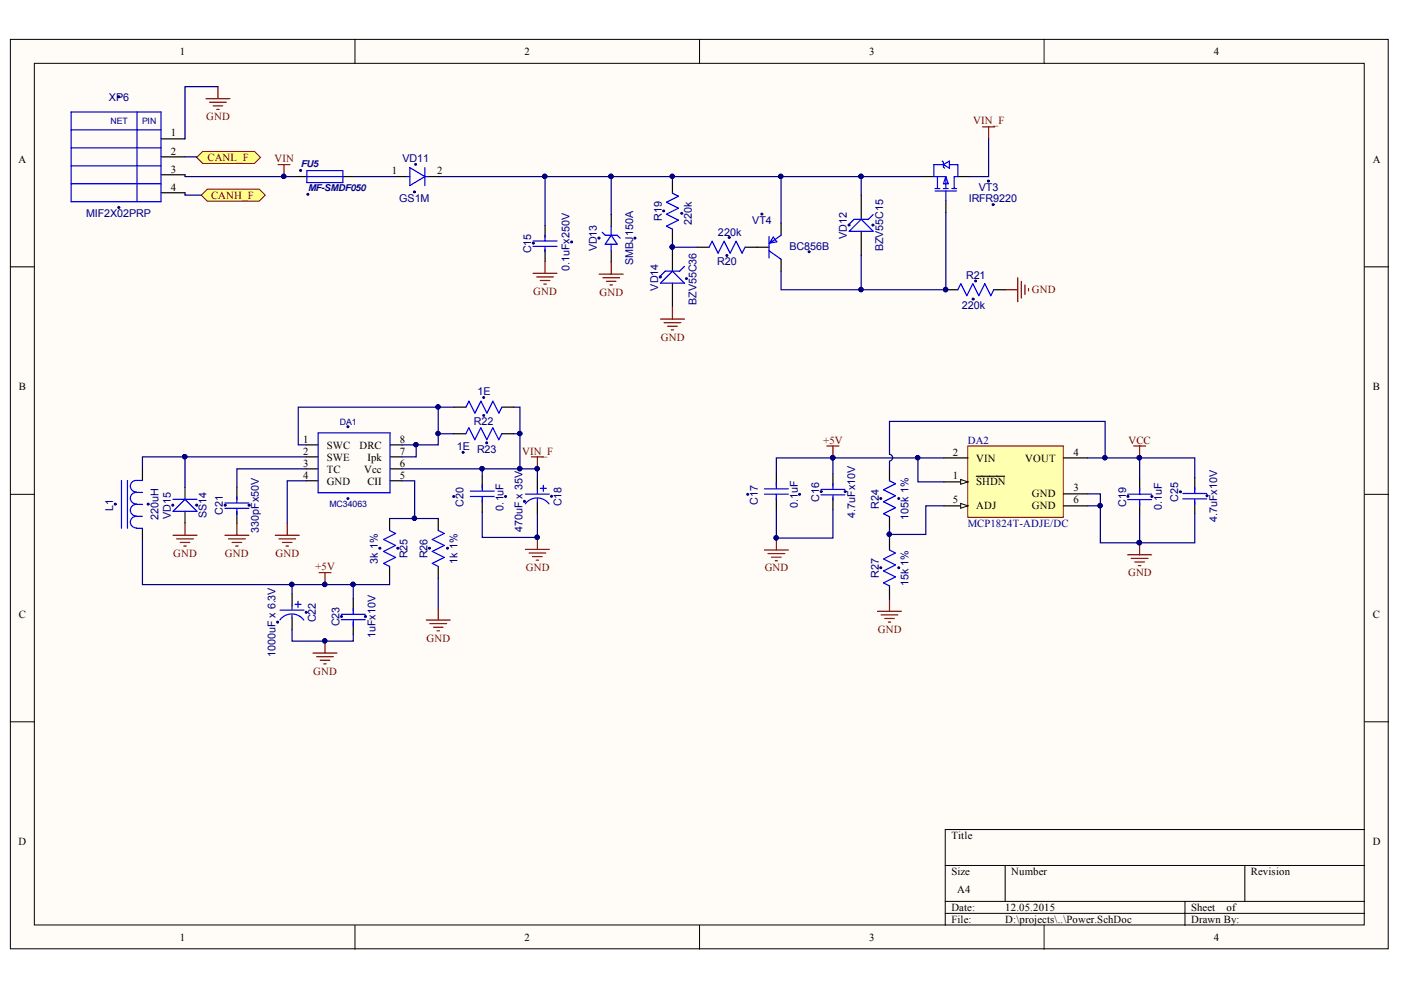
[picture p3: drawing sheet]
<svg xmlns="http://www.w3.org/2000/svg" width="297mm" height="210mm" viewBox="0 0 297 210" stroke-linecap="round" stroke-linejoin="round" font-family="sans-serif">
<defs><g id="words">
<g font-size="2.3">
<text x="38.1" y="11.7">1</text>
<text x="111.2" y="11.7">2</text>
<text x="184.3" y="11.7">3</text>
<text x="257.4" y="11.7">4</text>
<text x="36.2" y="28.9">1</text>
<text x="3.9" y="34.5">A</text>
<text x="36.2" y="32.8">2</text>
<text x="291.1" y="34.5">A</text>
<text x="36.2" y="40.4">4</text>
<text x="36.2" y="36.6">3</text>
<text x="83" y="36.9">1</text>
<text x="92.7" y="36.9">2</text>
<text x="4" y="82.7">B</text>
<text x="291.1" y="82.7">B</text>
<text x="64.3" y="93.9">1</text>
<text x="69.3" y="95.1">SWC</text>
<text x="76.2" y="95.1">DRC</text>
<text x="84.7" y="93.9">8</text>
<text x="64.3" y="98.9">3</text>
<text x="64.3" y="96.4">2</text>
<text x="64.3" y="101.5">4</text>
<text x="69.3" y="100.2">TC</text>
<text x="69.3" y="97.7">SWE</text>
<text x="77.2" y="100.2">Vcc</text>
<text x="77.9" y="97.7">Ipk</text>
<text x="84.7" y="96.4">7</text>
<text x="84.7" y="101.5">5</text>
<text x="84.7" y="98.9">6</text>
<text x="202" y="101.7">1</text>
<text x="202" y="96.6">2</text>
<text x="206.9" y="97.8">VIN</text>
<text x="217.3" y="97.8">VOUT</text>
<text x="227.6" y="96.6">4</text>
<text x="69.3" y="102.7">GND</text>
<text x="77.9" y="102.7">CII</text>
<text x="202" y="106.7">5</text>
<text x="206.9" y="102.9">SHDN</text>
<text x="206.9" y="108">ADJ</text>
<text x="218.8" y="105.5">GND</text>
<text x="218.8" y="108">GND</text>
<text x="227.6" y="104.2">3</text>
<text x="227.6" y="106.7">6</text>
<text x="4" y="131">C</text>
<text x="291.1" y="131">C</text>
<text x="3.9" y="179.2">D</text>
<text x="201.7" y="177.9">Title</text>
<text x="291.1" y="179.2">D</text>
<text x="201.7" y="185.6">Size</text>
<text x="214.4" y="185.6">Number</text>
<text x="265.2" y="185.6">Revision</text>
<text x="203" y="189.4">A4</text>
<text x="201.7" y="193.2">Date:</text>
<text x="201.7" y="195.7">File:</text>
<text x="213.1" y="193.2">12.05.2015</text>
<text x="213.1" y="195.7">D:\projects\..\Power.SchDoc</text>
<text x="252.5" y="193.2">Sheet</text>
<text x="252.5" y="195.7">Drawn By:</text>
<text x="260.1" y="193.2">of</text>
<text x="38.1" y="199.5">1</text>
<text x="111.2" y="199.5">2</text>
<text x="184.3" y="199.5">3</text>
<text x="257.4" y="199.5">4</text>
</g>
<g font-size="2.3" fill="#000080">
<text x="23.1" y="21.4">XP6</text>
<text x="85.3" y="34.4">VD11</text>
<text x="207.5" y="40.5">VT3</text>
<text x="18.3" y="46.1">MIF2X02PRP</text>
<text x="84.7" y="42.8">GS1M</text>
<text x="140.3" y="46.9" transform="rotate(-90 140.3 46.9)">R19</text>
<text x="146.6" y="47.7" transform="rotate(-90 146.6 47.7)">220k</text>
<text x="159.5" y="47.5">VT4</text>
<text x="205.4" y="42.9">IRFR9220</text>
<text x="112.6" y="53.7" transform="rotate(-90 112.6 53.7)">C15</text>
<text x="126.5" y="53.3" transform="rotate(-90 126.5 53.3)">VD13</text>
<text x="152.2" y="49.9">220k</text>
<text x="167.4" y="53">BC856B</text>
<text x="179.5" y="50.6" transform="rotate(-90 179.5 50.6)">VD12</text>
<text x="187.2" y="53.3" transform="rotate(-90 187.2 53.3)">BZV55C15</text>
<text x="120.8" y="57.5" transform="rotate(-90 120.8 57.5)">0.1uFx250V</text>
<text x="134.2" y="56.2" transform="rotate(-90 134.2 56.2)">SMBJ150A</text>
<text x="152.1" y="56.3">R20</text>
<text x="204.8" y="59.2">R21</text>
<text x="139.5" y="61.6" transform="rotate(-90 139.5 61.6)">VD14</text>
<text x="147.7" y="64.6" transform="rotate(-90 147.7 64.6)">BZV55C36</text>
<text x="203.9" y="65.5">220k</text>
<text x="101.2" y="83.8">1E</text>
<text x="96.8" y="95.5">1E R23</text>
<text x="100.5" y="90.2">R22</text>
<text x="205.2" y="94">DA2</text>
<text x="98.3" y="107.4" transform="rotate(-90 98.3 107.4)">C20</text>
<text x="119.1" y="107.3" transform="rotate(-90 119.1 107.3)">C18</text>
<text x="160.7" y="107" transform="rotate(-90 160.7 107)">C17</text>
<text x="169.1" y="107.7" transform="rotate(-90 169.1 107.7)">0.1uF</text>
<text x="173.7" y="106.4" transform="rotate(-90 173.7 106.4)">C16</text>
<text x="186.3" y="107.8" transform="rotate(-90 186.3 107.8)">R24</text>
<text x="238.7" y="107.4" transform="rotate(-90 238.7 107.4)">C19</text>
<text x="249.8" y="106.4" transform="rotate(-90 249.8 106.4)">C25</text>
<text x="24" y="108.2" transform="rotate(-90 24 108.2)">L1</text>
<text x="33.6" y="110.3" transform="rotate(-90 33.6 110.3)">220uH</text>
<text x="36.2" y="110" transform="rotate(-90 36.2 110)">VD15</text>
<text x="43.8" y="109.9" transform="rotate(-90 43.8 109.9)">SS14</text>
<text x="47.3" y="109.3" transform="rotate(-90 47.3 109.3)">C21</text>
<text x="54.9" y="113" transform="rotate(-90 54.9 113)">330pFx50V</text>
<text x="106.7" y="108.2" transform="rotate(-90 106.7 108.2)">0.1uF</text>
<text x="110.8" y="112.8" transform="rotate(-90 110.8 112.8)">470uF x 35V</text>
<text x="181.3" y="109.8" transform="rotate(-90 181.3 109.8)">4.7uFx10V</text>
<text x="192.7" y="110.2" transform="rotate(-90 192.7 110.2)">105k 1%</text>
<text x="205.2" y="111.8">MCP1824T-ADJE/DC</text>
<text x="246.4" y="108.2" transform="rotate(-90 246.4 108.2)">0.1uF</text>
<text x="258" y="110.6" transform="rotate(-90 258 110.6)">4.7uFx10V</text>
<text x="80.1" y="119.5" transform="rotate(-90 80.1 119.5)">3k 1%</text>
<text x="86.4" y="118.4" transform="rotate(-90 86.4 118.4)">R25</text>
<text x="90.7" y="118.4" transform="rotate(-90 90.7 118.4)">R26</text>
<text x="97" y="119.5" transform="rotate(-90 97 119.5)">1k 1%</text>
<text x="186.3" y="122.5" transform="rotate(-90 186.3 122.5)">R27</text>
<text x="192.7" y="124.2" transform="rotate(-90 192.7 124.2)">15k 1%</text>
<text x="67" y="132" transform="rotate(-90 67 132)">C22</text>
<text x="72" y="132.8" transform="rotate(-90 72 132.8)">C23</text>
<text x="79.6" y="135.3" transform="rotate(-90 79.6 135.3)">1uFx10V</text>
<text x="58.4" y="139.3" transform="rotate(-90 58.4 139.3)">1000uF x 6.3V</text>
</g>
<g font-size="2.3" fill="#800000">
<text x="43.7" y="25.5">GND</text>
<text x="206.4" y="26.4">VIN_F</text>
<text x="44" y="34.1">CANL_F</text>
<text x="58.2" y="34.4">VIN</text>
<text x="44.7" y="42.2">CANH_F</text>
<text x="113.1" y="62.5">GND</text>
<text x="127.1" y="62.7">GND</text>
<text x="218.8" y="62.2">GND</text>
<text x="140.1" y="72.2">GND</text>
<text x="174.6" y="94">+5V</text>
<text x="239.3" y="94">VCC</text>
<text x="110.7" y="96.4">VIN_F</text>
<text x="36.7" y="118">GND</text>
<text x="47.7" y="118">GND</text>
<text x="58.4" y="118">GND</text>
<text x="66.9" y="120.9">+5V</text>
<text x="111.5" y="121.1">GND</text>
<text x="162.1" y="121.2">GND</text>
<text x="239.2" y="122.2">GND</text>
<text x="90.4" y="136">GND</text>
<text x="186.1" y="134.2">GND</text>
<text x="66.4" y="143.1">GND</text>
</g>
<g font-size="2" fill="#000080">
<text x="63.8" y="35.4">FU5</text>
<text x="65.3" y="40.5">MF-SMDF050</text>
</g>
<g font-size="1.9" fill="#000080">
<text x="23.4" y="26.3">NET</text>
<text x="30.1" y="26.3">PIN</text>
<text x="72.1" y="90.2">DA1</text>
<text x="69.9" y="107.4">MC34063</text>
</g>
</g></defs>
<g fill="#fffcf8" stroke="#000" stroke-width=".21">
<path d="M2.2 8.4h292.1v192.8h-292.1z"/>
<path d="M7.3 13.4h281.9v182.7h-281.9z"/>
</g>
<g fill="none" stroke="#000" stroke-width=".21">
<path d="M75.3 8.4v5M148.3 8.4v5M221.4 8.4v5M2.2 56.6h5.1M289.3 56.6h5.1M2.2 104.8h5.1M289.3 104.8h5.1M2.2 153h5.1M289.3 153h5.1M289.3 175.9h-88.9v20.3M75.3 196.2v5.1M148.3 196.2v5.1"/>
<path d="M200.4 183.5h88.9M200.4 191.1h88.9M200.4 193.7h88.9M213.1 183.5v7.6M221.4 196.2v5.1M251.2 191.1v5.1M263.9 183.5v7.6"/>
</g>
<g fill="none" stroke="#800000" stroke-width=".25">
<path d="M46.2 18.4v2.5M43.7 20.9h5.1M44.4 21.7h3.6M45.2 22.4h2M46 23.2h.5M58.9 34.9h2.6M60.2 34.9v2.5M208.3 26.9h2.6M209.6 26.9v2.5M113 58h5.1M113.8 58.7h3.5M114.5 59.5h2.1"/>
<path d="M115.6 55.4v2.6M127 58.1h5.1M127.8 58.9h3.6M128.6 59.7h2M129.6 55.6v2.5M215.8 58.9v5.1M216.5 59.7v3.5M115.3 60.2h.5M129.3 60.4h.5M140 67.6h5.1M140.8 68.4h3.5M141.6 69.2h2"/>
<path d="M142.3 69.9h.5M142.6 65.1v2.5M213.2 61.4h2.6M217.3 60.4v2M218.1 61.2v.5M175.3 94.6h2.6M176.6 94.6v2.5M36.7 113.5h5.1M37.4 114.3h3.6M38.2 115h2M39 115.8h.5M39.2 111v2.5"/>
<path d="M47.7 113.5h5.1M48.4 114.3h3.6M49.2 115h2M50 115.8h.5M50.2 111v2.5M58.4 113.5h5M59.1 114.3h3.6M59.9 115h2M60.6 115.8h.6M60.9 111v2.5M111.4 116.5h5.1M112.2 117.2h3.5"/>
<path d="M112.9 118h2M113.7 118.8h.5M113.9 113.9v2.6M239.1 117.6h5.1M239.8 118.4h3.6M240.6 119.2h2M241.4 119.9h.5M241.6 115.1v2.5M66.4 138.5h5M67.1 139.2h3.6M67.6 121.4h2.6M67.9 140h2"/>
<path d="M68.9 121.4v2.5M68.9 135.9v2.6M90.4 131.5h5.1M91.1 132.2h3.6M91.9 133h2M92.7 133.7h.5M92.9 128.9v2.6M68.6 140.8h.6"/>
</g>
<g fill="none" stroke="#000" stroke-width=".25">
<path d="M83.7 37.4h2.6M90.7 37.4h2.5M142.6 38.4v2.6M195.5 37.4h2.5M203.1 37.4h2.5M115.6 47.8v2.5M115.6 52.9v2.5M129.6 45.4v2.6M129.6 53.1v2.5M142.6 48.6v2.5M142.6 52.4v5.1M147.8 52.4h2.5"/>
<path d="M158 52.4h5.1M165.6 47.3v2.6M165.6 55v2.5M182.6 41.4v5.1M182.6 49v5.1M200.5 42.5v2.6M142.6 60v5.1M200.5 61.4h2.6M210.7 61.4h2.5M30.2 99.3v2.6M64.9 99.4h2.6M64.9 96.9h2.6"/>
<path d="M64.9 94.3h2.6M82.7 99.4h2.5M82.7 96.9h2.5M82.7 94.3h2.5M96.2 92h2.6M96.2 86.3h2.6M106.4 92h2.5M106.4 86.3h2.6M30.2 112v2.6M39.2 103.3v2.6M39.2 108.4v2.6M50.2 103.3v2.6"/>
<path d="M50.2 108.4v2.6M64.9 101.9h2.6M82.6 109.9v2.6M82.7 101.9h2.5M92.9 109.9v2.6M102.2 101v2.5M102.2 106v2.6M113.9 101.3v2.6M113.9 106.4v2.5M176.6 100.5v2.5M176.6 105.5v2.6M61.9 125.9v2.6"/>
<path d="M61.9 131v2.5M74.9 126.9v2.6M74.9 132v2.6M82.6 120.1v2.5M92.9 120.1v2.5"/>
</g>
<g fill="none" stroke="#00f" stroke-width=".25">
<path d="M86.3 37.4h.6M86.9 35.5l3.2 1.9-3.2 1.9zM90.1 37.4h.6M90.1 35.5v3.8M198.2 40h1.1M198.8 37.4v2.6M199.8 34.1l.2 .3v1l.3 .3M200 34.9h-2v2.5h2.5M200 40h1M200 34.9l1.3-.8v1.6zM200.5 37.4v2.6M200.5 37.4l.5 1.6h-1z"/>
<path d="M201.3 34.9h1.8v2.5h-.8v2.6M201.8 40h1M113 51.1h5.1M113 52.2h5.1M115.6 49.9v1.2M115.6 52.4v1M127.7 49.2l.6 .7h2.6l.6 .6M129.6 49.9l1.3 1.9h-2.6zM129.6 48v1.9M129.6 51.8v1.3M142.6 41l1.2 .6-2.5 1.3 2.5 1.2-2.5 1.3 2.5 1.3-2.5 1.3 1.3 .6M145.1 56.5l-1 1h-3.1l-1 1"/>
<path d="M150.3 52.4l.7-1.3 1.3 2.6 1.2-2.6 1.3 2.6 1.3-2.6 1.2 2.6 .7-1.3M163.1 53.2l2.5 1.8M163.1 50.1v4.6M163.9 50.3l.8 1-1.5 .2zM165.6 49.9l-2.5 1.8M180.1 49l2.5-2.5 2.5 2.5zM185.1 45.5l-1 1h-3l-1 1M198.2 40.5h4.6M200.5 40.5v2M140 60l2.6-2.5 2.5 2.5zM203.1 61.4l.6-1.2 1.3 2.5 1.3-2.5 1.2 2.5 1.3-2.5 1.3 2.5 .6-1.3M67.5 91.8h15.2v12.7h-15.2z"/>
<path d="M98.8 92l.6-1.3 1.3 2.5 1.2-2.5 1.3 2.5 1.3-2.5 1.3 2.5 .6-1.2M98.8 86.3l.6-1.2 1.3 2.5 1.3-2.5 1.2 2.5 1.3-2.5 1.3 2.5 .6-1.3M25.8 101.9v10.1M27 101.9v10.1M28.9 109.5a1.22 1.22 0 0 0-1.3 1.2 1.22 1.22 0 0 0 1.3 1.2M28.9 109.5h1.3M28.9 112h1.3M30.2 106.9a2.23 2.23 0 0 0-2.3 .5 1.23 1.23 0 0 0-.1 1.3 1.23 1.23 0 0 0 1.1 .7M30.2 101.9a2.24 2.24 0 0 0-2.3 .4 1.22 1.22 0 0 0-.1 1.3 1.22 1.22 0 0 0 1.1 .7M30.2 104.4a2.24 2.24 0 0 0-2.3 .5 1.22 1.22 0 0 0-.1 1.3 1.22 1.22 0 0 0 1.1 .6M36.7 108.4l2.5-2.5 2.6 2.5zM36.7 105.9h5.1"/>
<path d="M47.7 106.6h5.1M47.7 107.8h5.1M50.2 105.4v1.2M50.2 107.9v1.2M82.6 112.5l1.3 .6-2.6 1.3 2.6 1.2-2.6 1.3 2.6 1.3-2.6 1.3 1.3 .6M92.9 112.5l1.3 .6-2.6 1.3 2.6 1.2-2.6 1.3 2.6 1.3-2.6 1.3 1.3 .6M99.7 105.3h5.1M99.7 104.1h5.1M102.2 102.8v1.2M102.2 105.3v1.2M111.4 106.8a3.1 3.1 0 0 1 5 0M111.4 104.8h5.1"/>
<path d="M113.9 103.9v.7M113.9 105.7v.7M114.6 103.5h1.2M115.2 102.9v1.3M174.1 103.8h5M174.1 104.9h5M176.6 102.5v1.2M176.6 105v1.1M59.3 131.5a3.1 3.1 0 0 1 5.1 0M59.4 129.4h5.1M61.9 128.5v.7M61.9 130.3v.7"/>
<path d="M62.6 128.1h1.2M63.2 127.5v1.3M72.4 130.2h5M72.4 131.4h5M74.9 129v1.2M74.9 131.5v1.2"/>
</g>
<g fill="#000080" stroke="#000080" stroke-width=".21">
<circle cx="88.1" cy="34.9" r=".2"/>
<circle cx="87.9" cy="40.7" r=".2"/>
<circle cx="210.6" cy="43.4" r=".21"/>
<circle cx="209.5" cy="38.4" r=".21"/>
<circle cx="142.5" cy="52.4" r=".46"/>
<circle cx="145.5" cy="59.1" r=".2"/>
<circle cx="140" cy="58.7" r=".21"/>
<circle cx="171.5" cy="53.4" r=".2"/>
<circle cx="161.5" cy="45.4" r=".2"/>
<circle cx="127" cy="50.5" r=".22"/>
<circle cx="134.6" cy="50.5" r=".21"/>
<circle cx="185.1" cy="47.7" r=".21"/>
<circle cx="180" cy="47.7" r=".2"/>
<circle cx="113.1" cy="51.6" r=".2"/>
<circle cx="121.2" cy="51.3" r=".21"/>
<circle cx="144.5" cy="45.2" r=".21"/>
<circle cx="140.7" cy="44.7" r=".21"/>
<circle cx="206.3" cy="63.4" r=".21"/>
<circle cx="200.5" cy="61.4" r=".46"/>
<circle cx="206.8" cy="59.6" r=".2"/>
<circle cx="60.2" cy="37.4" r=".46"/>
<circle cx="73.8" cy="90.5" r=".2"/>
<circle cx="73.8" cy="105.7" r=".2"/>
<circle cx="41.7" cy="107.1" r=".22"/>
<circle cx="36.6" cy="107.1" r=".21"/>
<circle cx="107.2" cy="105.3" r=".21"/>
<circle cx="96.2" cy="105.3" r=".2"/>
<circle cx="113.9" cy="113.9" r=".46"/>
<circle cx="102.5" cy="84.3" r=".2"/>
<circle cx="102.5" cy="88.1" r=".2"/>
<circle cx="52.8" cy="107.1" r=".22"/>
<circle cx="47.7" cy="107.1" r=".21"/>
<circle cx="31.4" cy="106.9" r=".21"/>
<circle cx="24.4" cy="106.9" r=".2"/>
<circle cx="94.9" cy="116.2" r=".2"/>
<circle cx="91.1" cy="116.2" r=".21"/>
<circle cx="80.5" cy="116.2" r=".21"/>
<circle cx="84.3" cy="116.2" r=".21"/>
<circle cx="68.9" cy="135.9" r=".46"/>
<circle cx="77.5" cy="130.7" r=".22"/>
<circle cx="72.4" cy="130.7" r=".21"/>
<circle cx="68.8" cy="123.9" r=".46"/>
<circle cx="98.2" cy="95.9" r=".21"/>
<circle cx="103.2" cy="93.9" r=".2"/>
<circle cx="176.5" cy="97" r=".46"/>
<circle cx="179.2" cy="104.2" r=".2"/>
<circle cx="174.1" cy="104.2" r=".2"/>
<circle cx="241.6" cy="115" r=".46"/>
<circle cx="58.8" cy="131.9" r=".21"/>
<circle cx="64.9" cy="129.8" r=".21"/>
<circle cx="111.2" cy="106.3" r=".21"/>
<circle cx="116.9" cy="105.2" r=".21"/>
<circle cx="154.6" cy="50.3" r=".22"/>
<circle cx="154.1" cy="54.2" r=".2"/>
</g>
<path d="M205.2 94.6h20.2v15.1h-20.2z" fill="#ffffb0" stroke="#800000" stroke-width=".21"/>
<path d="M200.1 102.2h5.1" fill="none" stroke="#000" stroke-width=".25"/>
<path d="M203.7 101.7l1.5 .5-1.5 .5z" fill="#fffcf8"/>
<path d="M203.7 101.7l1.5 .5-1.5 .5z" fill="none" stroke="#000" stroke-width=".21"/>
<path d="M200.1 97.1h5.1M225.5 97.1h5.1M200.1 107.2h5.1M207 101h6M225.5 104.7h5.1" fill="none" stroke="#000" stroke-width=".25"/>
<path d="M203.7 106.7l1.5 .5-1.5 .6z" fill="#fffcf8"/>
<path d="M203.7 106.7l1.5 .5-1.5 .6z" fill="none" stroke="#000" stroke-width=".21"/>
<g fill="none" stroke="#000" stroke-width=".25">
<path d="M34.1 33.3h5.1M34.1 37.1h5.1M34.1 29.4h5.1M34.1 40.9h5.1M188.6 99.4v2.5M164.6 100.5v2.5M164.6 105.5v2.6M188.6 109.6v2.5M188.6 114.1v2.5M225.5 107.2h5.1M241.6 101.5v2.5M241.6 106.6v2.5"/>
<path d="M188.6 124.2v2.6"/>
</g>
<g fill="none" stroke="#00f" stroke-width=".25">
<path d="M15.1 23.7h19v19.1h-19zM15.1 39h19M15.1 35.2h19M15.1 31.3h19M15.1 27.5h19M29.1 23.7v19.1M162.1 104.8h5M162.1 103.6h5M164.6 102.3v1.2M164.6 104.8v1.2M188.6 116.6l1.3 .6-2.6 1.3 2.6 1.3-2.6 1.3 2.6 1.2-2.6 1.3 1.3 .6M188.6 101.9l1.3 .7-2.6 1.2 2.6 1.3-2.6 1.3 2.6 1.3-2.6 1.2 1.3 .7"/>
<path d="M239.1 104.8h5.1M239.1 105.9h5.1M241.6 103.5v1.3M241.6 106.1v1.1"/>
</g>
<g fill="#000080" stroke="#000080" stroke-width=".21">
<circle cx="169.5" cy="104.8" r=".21"/>
<circle cx="158.5" cy="104.8" r=".2"/>
<circle cx="164.5" cy="114" r=".46"/>
<circle cx="190.5" cy="120.4" r=".2"/>
<circle cx="186.7" cy="120.4" r=".2"/>
<circle cx="190.5" cy="105.7" r=".2"/>
<circle cx="186.7" cy="105.7" r=".2"/>
<circle cx="241.6" cy="97" r=".46"/>
<circle cx="244.2" cy="105.3" r=".21"/>
<circle cx="239.1" cy="105.3" r=".21"/>
<circle cx="25.2" cy="20.5" r=".22"/>
<circle cx="25.2" cy="44" r=".21"/>
</g>
<path d="M240.4 94.6h2.5M241.6 94.6v2.5M162.1 116.6h5M162.8 117.4h3.6M163.6 118.1h2M164.3 118.9h.6M164.6 114.1v2.5M186.1 129.6h5M186.8 130.4h3.6M187.6 131.1h2M188.3 131.9h.5M188.6 127.1v2.5" fill="none" stroke="#800000" stroke-width=".25"/>
<g fill="#ffff80" stroke="#800000" stroke-width=".21">
<path d="M42.7 41.4l1.2-1.3h11.1l1.2 1.3-1.2 1.2h-11.1z" fill-rule="evenodd"/>
<path d="M41.7 33.4l1.3-1.3h11l1.2 1.3-1.2 1.2h-11z" fill-rule="evenodd"/>
</g>
<path d="M62.5 37.4h2.6M72.7 37.4h2.5M253.3 101.3v2.6M253.3 106.4v2.5" fill="none" stroke="#000" stroke-width=".25"/>
<path d="M65.1 36.2h7.6v2.5h-7.6zM65.1 37.4h7.6M250.8 104.6h5.1M250.8 105.8h5.1M253.3 103.4v1.2M253.3 105.9v1" fill="none" stroke="#00f" stroke-width=".25"/>
<g fill="#000080" stroke="#000080" stroke-width=".21">
<circle cx="63.7" cy="36.1" r=".22"/>
<circle cx="65.3" cy="41.2" r=".2"/>
<circle cx="255.9" cy="105.1" r=".21"/>
<circle cx="250.3" cy="104.3" r=".2"/>
<circle cx="113.9" cy="99.4" r=".46"/>
<circle cx="115.5" cy="37.4" r=".46"/>
<circle cx="129.5" cy="37.4" r=".46"/>
<circle cx="142.5" cy="37.4" r=".46"/>
<circle cx="200.5" cy="61.4" r=".46"/>
<circle cx="182.5" cy="61.4" r=".46"/>
<circle cx="182.5" cy="37.4" r=".46"/>
<circle cx="165.5" cy="37.4" r=".46"/>
<circle cx="39.2" cy="96.8" r=".47"/>
<circle cx="87.9" cy="109.9" r=".46"/>
<circle cx="74.8" cy="123.9" r=".47"/>
<circle cx="102.2" cy="99.4" r=".46"/>
<circle cx="92.9" cy="86.3" r=".46"/>
<circle cx="88.2" cy="94.3" r=".46"/>
<circle cx="110.2" cy="91.9" r=".46"/>
<circle cx="92.9" cy="91.9" r=".46"/>
<circle cx="61.9" cy="123.9" r=".46"/>
<circle cx="68.8" cy="123.9" r=".46"/>
<circle cx="68.9" cy="135.9" r=".46"/>
<circle cx="113.9" cy="113.9" r=".46"/>
<circle cx="142.5" cy="52.4" r=".46"/>
<circle cx="194.6" cy="97" r=".46"/>
<circle cx="176.5" cy="97" r=".46"/>
<circle cx="164.5" cy="114" r=".46"/>
<circle cx="241.6" cy="115" r=".46"/>
<circle cx="110.2" cy="99.4" r=".47"/>
<circle cx="60.2" cy="37.4" r=".46"/>
<circle cx="241.6" cy="97" r=".46"/>
<circle cx="234.3" cy="97" r=".46"/>
<circle cx="233.2" cy="107.2" r=".46"/>
<circle cx="188.5" cy="113.3" r=".46"/>
</g>
<path d="M112.7 96.9h2.5M113.9 96.9v2.5" fill="none" stroke="#800000" stroke-width=".25"/>
<g fill="none" stroke="#000080" stroke-width=".25">
<path d="M46.2 18.4h-7v11M39.2 37.1v.3h23.3M39.2 33.3h2.5v.1M75.2 37.4h8.5M93.2 37.4h22.4M129.6 37.4h13v1M129.6 37.4h-14v10.4M129.6 37.4v8M142.6 37.4h23M182.6 37.4h-17v9.9M182.6 37.4h12.9M182.6 37.4v4"/>
<path d="M209.6 29.4v8h-4M39.2 40.9v.5h3.5M142.6 51.1v1.3h5.2M182.6 54.1v7.3h-17v-3.9M200.5 45.1v16.3h-17.9M39.2 96.9h-9v2.4M64.9 99.4h-14.7v3.9M64.9 96.9h-25.7v6.4M85.2 99.4h17M88.2 94.3v2.6h-3M92.9 86.3v5.7h3.3M92.9 92v2.3h-7.7"/>
<path d="M96.2 86.3h-33v8h1.7M108.9 92h1.3v7.4M109 86.3h1.2v5.7M176.6 97.1h23.5M176.6 97.1h-12v3.4M176.6 97.1v3.4M188.6 97.9v1.5M194.6 97.1v5.1h5.5M230.6 97.1h11v4.4M234.3 97.1v-7.7h-45.7v6.9a.71 .71 0 0 1 .7 .7 .71 .71 0 0 1-.7 .8M241.6 97.1h11.7v4.2M30.2 114.6v9.3h44.7"/>
<path d="M64.9 101.9h-4v9.1M82.6 109.9h5.3M85.2 101.9h2.7v8h5M102.2 108.6v5.3h11.7v-5M102.2 101v-1.6h11.7v1.9M164.6 108.1v6h12v-6M188.6 112.1v2M200.1 107.2h-3.8v6.1h-7.7M230.6 104.7h2.7v2.5M230.6 107.2h2.7v7.9h8.3M241.6 109.1v6M253.3 108.9v6.2h-11.7"/>
<path d="M61.9 133.5v2.4h13v-1.3M61.9 123.9v2M82.6 122.6v1.3h-7.7v3M92.9 122.6v6.3M188.6 126.8v.3"/>
</g>
<use href="#words"/>
</svg>
